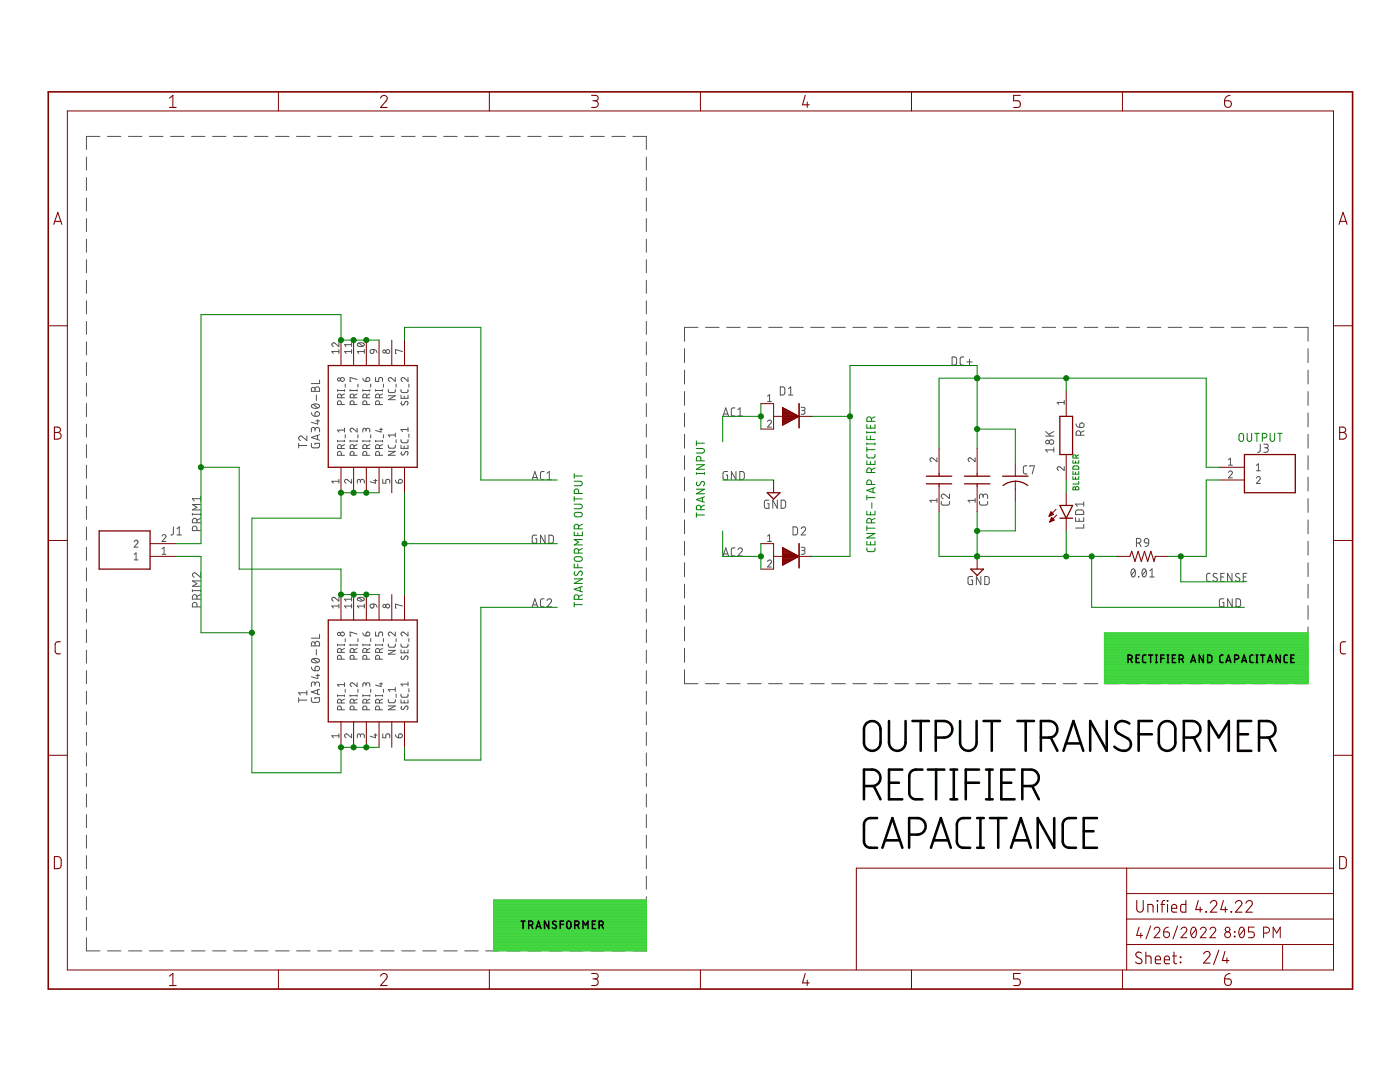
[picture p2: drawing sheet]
<svg xmlns="http://www.w3.org/2000/svg" width="279mm" height="216mm" viewBox="0 0 279 216" stroke-linecap="round" stroke-linejoin="round" font-family="sans-serif">
<g fill="none" stroke="#505050" stroke-width=".2">
<path d="M17.3 31.3v2.6M17.3 35.4v2.6M17.3 39.5v2.6M19.9 27.2h-2.6v2.6M21.4 27.2h2.7M25.6 27.2h2.7M29.8 27.2h2.7M34 27.2h2.7M38.2 27.2h2.7M42.4 27.2h2.7M46.6 27.2h2.7M50.8 27.2h2.7"/>
<path d="M55 27.2h2.7M59.2 27.2h2.7M63.4 27.2h2.7M67.6 27.2h2.7M71.8 27.2h2.7M76 27.2h2.7M80.2 27.2h2.6M84.3 27.2h2.8M88.5 27.2h2.7M92.8 27.2h2.6M96.9 27.2h2.7M101.1 27.2h2.7"/>
<path d="M105.3 27.2h2.7M109.5 27.2h2.7M113.7 27.2h2.7M117.9 27.2h2.7M122.1 27.2h2.7M126.3 27.2h2.7v2.6M129 31.3v2.6M129 35.4v2.6M129 39.5v2.6M17.3 43.6v2.6M17.3 47.7v2.6M17.3 51.8v2.6"/>
<path d="M17.3 55.9v2.6M129 43.6v2.6M129 47.7v2.6M129 51.8v2.6M129 55.9v2.6M17.3 60v2.6M17.3 64.1v2.6M17.3 68.2v2.6M17.3 72.3v2.6M17.3 76.4v2.6M62.3 77.4l.4-.1 .2 .3a.46 .46 0 0 1 .4-.4 .46 .46 0 0 1 .5 .4v.5h-1.7zM62.9 77.6v.5"/>
<path d="M63.1 78.8v1.1M63.8 75.8v.7h-1.7M67.4 77.7v.4M67.4 77.9h1.3M67.6 68.4v.8l-.8-.7a.38 .38 0 0 0-.6 .1 .38 .38 0 0 0 .3 .6M67.6 69.7v.8M67.6 70.1h-1.4l.3 .4M68.1 79.4v-.4a.38 .38 0 0 0-.4-.4 .38 .38 0 0 0-.3 .4v.4h1.3M68.7 77.7v.4M68.7 78.6l-.6 .3M68.9 76.6v.7M69.9 77.7v.4"/>
<path d="M69.9 77.9h1.4M70.2 68.4v.8M70.2 69.7v.8M70.2 70.1h-1.4l.3 .4M70.2 68.8h-1.4l.3 .4M70.7 79.4v-.4a.39 .39 0 0 0-.4-.4 .39 .39 0 0 0-.4 .4v.4h1.4M71.3 75.7l-1.4-.4v.8h.1M71.3 77.7v.4M71.3 78.6l-.6 .3M71.4 68.6a.78 .78 0 0 1 1.3 .3 .77 .77 0 0 1-1.4-.2zM71.4 76.6v.7M71.6 68.5l.8 .6"/>
<path d="M72.4 75.5l.1 .3 .5 .3M72.4 77.7v.4M72.4 77.9h1.4M72.7 69.7v.8M72.7 70.1h-1.4l.3 .4M73.1 75.4a.4 .4 0 0 1 .7 .2 .4 .4 0 0 1-.4 .5h-.4zM73.2 79.4v-.4a.39 .39 0 0 0-.4-.4 .39 .39 0 0 0-.4 .4v.4h1.4M73.8 77.7v.4M73.8 78.6l-.6 .3M74 69.9l.6-.2v.5a.39 .39 0 0 1-.5 .3 .39 .39 0 0 1-.1-.6zM74 76.6v.7M74.6 69.7l.4 .2 .2 .5"/>
<path d="M75 75.3v.8h.6v-.5a.39 .39 0 0 1 .4-.3 .39 .39 0 0 1 .3 .3v.5M75 77.7v.4M75 77.9h1.3M75.7 79.4v-.4a.39 .39 0 0 0-.4-.4 .39 .39 0 0 0-.3 .4v.4h1.3M76.3 77.7v.4M76.3 78.6l-.6 .3M76.5 76.6v.7M77.5 77.7v.4l.3 .2h.9l.2-.2v-.4M77.5 79h1.4l-1.4 .8h1.4M78.9 75.3v.8l-.8-.7a.39 .39 0 0 0-.6 .2 .39 .39 0 0 0 .3 .5M79.1 76.6v.7M80 77.7l.1 .4 .2 .2h.9l.2-.2v-.4"/>
<path d="M80 78.9v.6h1.4v-.6M80.3 70.1l-1.4-.4v.8h.2M80.7 79v.5M81.4 75.3v.8l-.7-.7a.39 .39 0 0 0-.6 .2 .39 .39 0 0 0 .2 .5M81.6 76.6v.7M129 60v2.6M129 64.1v2.6M129 68.2v2.6M129 72.3v2.6M129 76.4v2.6M136.6 69.6v2.7M136.6 73.9v2.7"/>
<path d="M136.6 78.1v2.8M139.3 65.3h-2.7v2.8M140.8 65.3h2.7M145 65.3h2.7M149.2 65.3h2.7M153.2 79l.4-.3v1.4M153.4 65.3h2.7M155.7 77.2h.7l.2 .3v.9l-.2 .4h-.7zM157.4 78.8h.8M157.4 77.6l.4-.4v1.6M157.6 65.3h2.7M161.8 65.3h2.7"/>
<path d="M166 65.3h2.7M170.2 65.3h2.7M174.4 65.3h2.7M178.6 65.3h2.7M182.8 65.3h2.7M187 65.3h2.7M190 71.2l.6 .1 .3 .2v.9l-.3 .4-.6 .1zM191.2 65.3h2.7M192.3 71.2h-.4l-.3 .4 .1 1.1 .6 .2M193 72.2h1M193.5 71.7v1.1M195.4 65.3h2.7"/>
<path d="M199.6 65.3h2.7M203.8 65.3h2.7M208 65.3h2.7M212.2 65.3h2.7M212.4 79.9v.8M216.4 65.3h2.7M220.6 65.3h2.7M224.8 65.3h2.7M229 65.3h2.7M233.2 65.3h2.7M237.4 65.3h2.7M241.6 65.3h2.7"/>
<path d="M245.7 65.3h2.8M250 65.3h2.6M254.1 65.3h2.8M258.3 65.3h2.7v2.8M261 69.6v2.7M261 73.9v2.7M261 78.1v2.8M17.3 80.5v2.6M17.3 84.6v2.6M17.3 88.7v2.6M17.3 92.8v2.6M17.3 96.9v2.6"/>
<path d="M40 99v.9M40 99.5h-1.6l.4 .4M59.6 88.5v.9M59.6 88.9h1.6M61.2 87v.9l-.9-.8a.44 .44 0 0 0-.7 .2 .44 .44 0 0 0 .4 .6M62.1 88.5l.1 .6 .2 .2 1 .1 .4-.3v-.6h-.9v.2M62.1 82.3l.3 .6 .5 .2M62.3 80.8a1.02 1.02 0 0 1 1.5 .2 .97 .97 0 0 1-1.7 0zM62.5 80.7l.9 .7M62.9 85.7a.46 .46 0 0 1 .4-.4 .46 .46 0 0 1 .5 .4v.5M62.9 86v-.4a.36 .36 0 0 0-.4-.3 .36 .36 0 0 0-.4 .3v.6M63 82.3a.47 .47 0 0 1 .7 .1 .47 .47 0 0 1-.4 .7h-.4z"/>
<path d="M63.1 84h.7M63.4 86.9v.8M63.4 83.7v.9l-1.3-.3M63.8 86.7l-1.7 .6 1.7 .5M67.4 87.9v.3M67.4 88h1.3M67.6 95.7v.7M67.6 96h-1.4l.3 .4M68.1 90.8v-.3a.38 .38 0 0 0-.4-.4 .38 .38 0 0 0-.3 .4v.3h1.3M68.1 89.5v-.4a.38 .38 0 0 0-.4-.4 .38 .38 0 0 0-.3 .4v.4h1.3M68.1 80.7v-.4a.38 .38 0 0 0-.4-.3 .38 .38 0 0 0-.3 .3v.4h1.3M68.7 85.4v.8"/>
<path d="M68.7 87.9v.3M68.7 88.7l-.6 .3M68.7 85.8h-1.3l.2 .4M68.9 86.7v.7M69.9 87.9v.3M69.9 88h1.4M70.2 95.7v.7l-.8-.6a.38 .38 0 0 0-.6 .1 .38 .38 0 0 0 .3 .5M70.7 90.8v-.3a.39 .39 0 0 0-.4-.4 .39 .39 0 0 0-.4 .4v.3h1.4M70.7 89.5v-.4a.39 .39 0 0 0-.4-.4 .39 .39 0 0 0-.4 .4v.4h1.4M70.7 80.7v-.4a.39 .39 0 0 0-.4-.3 .39 .39 0 0 0-.4 .3v.4h1.4M71.3 85.4v.8l-.8-.6a.38 .38 0 0 0-.6 .1 .38 .38 0 0 0 .3 .5M71.3 87.9v.3"/>
<path d="M71.3 88.7l-.6 .3M71.4 86.7v.7M71.9 96a.39 .39 0 0 1 .4-.3 .39 .39 0 0 1 .4 .3v.4M71.9 96.3v-.5l-.4-.1-.2 .1v.6M72.4 87.9v.3M72.4 88h1.4M73 85.8a.38 .38 0 0 1 .4-.4 .38 .38 0 0 1 .4 .4v.4M73 86.1v-.5l-.3-.2-.3 .3v.5M73.2 90.8v-.3a.39 .39 0 0 0-.4-.4 .39 .39 0 0 0-.4 .4v.3h1.4M73.2 89.5v-.4a.39 .39 0 0 0-.4-.4 .39 .39 0 0 0-.4 .4v.4h1.4M73.2 80.7v-.4a.39 .39 0 0 0-.4-.3 .39 .39 0 0 0-.4 .3v.4h1.4M73.8 87.9v.3"/>
<path d="M73.8 88.7l-.6 .3M74 86.7v.7M74.6 95.9h.6M74.9 95.7v.7l-1-.3M75 87.9v.3M75 88h1.3M75.7 90.8v-.3a.39 .39 0 0 0-.4-.4 .39 .39 0 0 0-.3 .4v.3h1.3M75.7 89.5v-.4a.39 .39 0 0 0-.4-.4 .39 .39 0 0 0-.3 .4v.4h1.3M75.7 80.7v-.4a.39 .39 0 0 0-.4-.3 .39 .39 0 0 0-.3 .3v.4h1.3M75.7 85.7h.6M76.1 85.4v.8l-1.1-.3M76.3 87.9v.3"/>
<path d="M76.3 88.7l-.6 .3M76.4 95.7v.7h.6v-.5a.4 .4 0 0 1 .4-.3 .4 .4 0 0 1 .4 .3v.5M76.5 86.7v.7M77.5 88.8v.4l.3 .2h.9l.2-.2v-.4M77.5 90.1h1.4l-1.4 .7h1.4M78.9 86.4v.8M78.9 86.8h-1.4l.3 .4M78.9 95.8l.3 .5 .3 .1M79.1 87.7v.6M79.6 95.7a.39 .39 0 0 1 .7 .2 .39 .39 0 0 1-.4 .5h-.4zM80 87.7l.1 .4 .2 .2h.9l.2-.2v-.4M80 88.9v.6h1.4v-.6"/>
<path d="M80.2 90.1a.35 .35 0 0 0-.1 .6 .35 .35 0 0 0 .5 0l.3-.5a.38 .38 0 0 1 .6 .1 .38 .38 0 0 1-.3 .5M80.2 80.2l-.2 .3 .3 .3 .3-.1 .3-.5a.35 .35 0 0 1 .5 0 .35 .35 0 0 1-.1 .5l-.1 .2M80.7 89v.5M81.4 85.3v.8M81.4 85.7h-1.4l.3 .4M81.6 86.6v.6M106.2 95.7l.5-1.6 .6 1.6M106.3 95.3h.9M108.6 94.1h-.5l-.2 .3v1.1l.2 .2h.5M109.2 95.7h.9M109.2 94.4l.4-.3v1.6M129 80.5v2.6"/>
<path d="M129 84.6v2.6M129 88.7v2.6M129 92.8v2.6M129 96.9v2.6M136.6 82.4v2.8M136.6 86.7v2.7M136.6 90.9v2.8M136.6 95.2v2.8M136.6 99.5v2.8M144.3 83l.5-1.6 .6 1.6M144.4 82.6h.8M145.2 94.1h-.7l-.2 .2 .1 1.3 .8 .1v-.9h-.3"/>
<path d="M146.7 81.4h-.5l-.3 .3 .1 1.2 .7 .1M146.9 94.1v1.6l-.9-1.6v1.6M147.3 83h.9M147.3 81.7l.4-.3v1.6M147.6 94.1h.7l.2 .3v.8l-.2 .5h-.7zM153.2 84.1a.38 .38 0 0 1 .5-.3 .38 .38 0 0 1 .1 .6l-.6 .8h.8M153.2 80.1h.8M153.5 99.8h-.7l-.2 .2 .1 1.3 .8 .1v-.9h-.3M155.1 99.8v1.6l-.9-1.6v1.6M155.9 99.8h.6l.3 .3v.9l-.3 .4h-.6zM159.9 81.3h.6l.2 .2-.2 .4h-.5M160.3 81.9a.39 .39 0 0 1 .4 .4 .39 .39 0 0 1-.4 .4h-.4"/>
<path d="M187 91.3v.8l-.8-.6a.38 .38 0 0 0-.6 .1 .38 .38 0 0 0 .3 .5M187 99.8h-1.4l.3 .4M187 99.5v.7M189.5 98.6v.9l-.9-.8a.44 .44 0 0 0-.7 .2 .44 .44 0 0 0 .3 .6M194.6 91.3v.8l-.8-.6a.38 .38 0 0 0-.6 .1 .38 .38 0 0 0 .3 .5M194.6 99.8h-1.4l.3 .4M194.6 99.5v.7M196.2 99a.46 .46 0 0 1 .4-.4 .46 .46 0 0 1 .5 .4v.5M196.2 99.3v-.4a.36 .36 0 0 0-.4-.3 .36 .36 0 0 0-.3 .3v.6M205 92.9l-.5 .1-.3 .3 .1 1 .3 .3h.4M205.5 93.1v-.2h.9l-.4 1.7M208.7 87h1.6"/>
<path d="M208.7 86.1l1 .9M210.3 89.8h-1.6l.3 .4M210.3 89.3v.9M210.3 86.1l-1 .6M212.4 93.1v.8l-.8-.7a.38 .38 0 0 0-.6 .1 .38 .38 0 0 0 .3 .6M212.4 80.3h-1.4l.3 .4M214.8 84.6l.1 .4 .6 .3M215.6 84.5a.46 .46 0 0 1 .7 .2 .46 .46 0 0 1-.4 .6h-.4zM215.6 86.8v-.4a.44 .44 0 0 0-.4-.4 .44 .44 0 0 0-.4 .4v.4h1.6M216.4 86l-.8 .3M245.2 94.3a.38 .38 0 0 1 .5-.3 .38 .38 0 0 1 .1 .6l-.6 .8h.8M245.2 91.7l.4-.3v1.4"/>
<path d="M245.2 92.8h.8M250.7 95.4a.39 .39 0 0 1 .6-.3 .39 .39 0 0 1 .1 .6l-.7 .8h.8M250.7 92.9l.4-.4v1.4M250.7 93.9h.8M251.5 88.6v1.4l-.5 .3M252.2 88.6h.6a.36 .36 0 0 1 .3 .4 .36 .36 0 0 1-.3 .3h-.4M252.7 89.3a.46 .46 0 0 1 .4 .5 .46 .46 0 0 1-.4 .5h-.5M261 82.4v2.8M261 86.7v2.7M261 90.9v2.8M261 95.2v2.8M261 99.5v2.8"/>
<path d="M17.3 101v2.6M17.3 105.1v2.6M17.3 109.2v2.6M17.3 113.3v2.6M17.3 117.4v2.6M26.8 108.1a.38 .38 0 0 1 .5-.3 .38 .38 0 0 1 .1 .6l-.6 .8h.7M26.8 110.6l.4-.3v1.4M26.8 111.7h.7M32.3 107a.38 .38 0 0 1 .6-.3 .38 .38 0 0 1 .1 .6l-.7 .8h.8M32.3 109.5l.4-.3v1.4M32.3 110.6h.8M34.6 105.1v1.4l-.2 .2h-.3"/>
<path d="M35.3 106.7h.9M35.3 105.5l.5-.4v1.6M38.4 102.4v.4M38.4 117.7v.3M38.4 102.6h1.6M38.4 117.9h1.6M39.3 105.9v-.5a.46 .46 0 0 0-.4-.4 .46 .46 0 0 0-.5 .4v.5h1.6M39.3 104.3v-.4a.46 .46 0 0 0-.4-.5 .46 .46 0 0 0-.5 .5v.4h1.6M39.3 119.5v-.4a.46 .46 0 0 0-.4-.5 .46 .46 0 0 0-.5 .5v.4h1.6M40 114.3v.9l-.9-.8a.44 .44 0 0 0-.7 .2 .44 .44 0 0 0 .4 .6M40 100.7h-1.6l.9 .5-.9 .5h1.6M40 103.4l-.7 .4"/>
<path d="M40 102.4v.4M40 117.7v.3M40 118.6l-.7 .4M40 115.9h-1.6l.9 .6-.9 .5h1.6M67.6 119.2v.8l-.8-.7a.38 .38 0 0 0-.6 .1 .38 .38 0 0 0 .3 .6M70.2 119.2v.8M70.2 119.6h-1.4l.3 .4M71.4 119.4a.88 .88 0 0 1 1.3 .2 .83 .83 0 0 1-1.4 0zM71.6 119.3l.8 .6M107.1 106.8h-.7l-.2 .2v1l.2 .4h.7v-.9h-.3M108.6 119.5h-.5l-.2 .3v1.1l.2 .2h.5M108.8 106.8v1.6l-.9-1.6v1.6"/>
<path d="M109.2 119.8a.45 .45 0 0 1 .6-.3 .45 .45 0 0 1 .1 .7l-.7 .9h.9M109.5 106.8h.7l.2 .3v.8l-.2 .5h-.7zM129 101v2.6M129 105.1v2.6M129 109.2v2.6M129 113.3v2.6M129 117.4v2.6M136.6 103.7v2.8M136.6 108v2.8M136.6 112.3v2.8M136.6 116.6v2.7M144.3 110.9l.5-1.6 .6 1.6"/>
<path d="M144.4 110.5h.8M146.7 109.3h-.5l-.3 .4 .1 1 .2 .2h.5M147.3 109.7a.44 .44 0 0 1 .6-.4 .44 .44 0 0 1 .1 .7l-.7 .9h.9M153.2 112.1a.39 .39 0 0 1 .5-.3 .39 .39 0 0 1 .1 .6l-.6 .7h.8M153.2 108.1h.8M153.2 107l.4-.3v1.4M158.3 105.1l.6 .1 .2 .2 .1 .9-.3 .4h-.6zM159.9 109.2h.5l.3 .3-.2 .3h-.5M159.9 105.5a.44 .44 0 0 1 .6-.3 .44 .44 0 0 1 .2 .7l-.8 .8h.9M160.3 109.8a.38 .38 0 0 1 .4 .4 .38 .38 0 0 1-.4 .4h-.4M187.9 100.1v.5l.3 .2 1.2-.1 .1-.6M194.1 115l-.7 .1-.2 .2v1.1l.2 .2h.7v-.8h-.3"/>
<path d="M195.5 100.1v.5l.3 .2 1.2-.1 .1-.6M195.7 115v1.6l-.8-1.6v1.6M196.5 115l.6 .1 .3 .2v1.1l-.3 .2h-.6zM214.7 103.3v.7h1.6v-.7M214.8 101.9l.3-.2 .9 .1 .2 .2 .1 .7h-1.6zM215.4 103.5v.5M216.3 104.6v.8h-1.6M216.3 100.1v.9M216.3 100.6h-1.6l.3 .4M225.9 113.6l.3-.1a.95 .95 0 0 1 0 1.6 1 1 0 0 1-.3-1.5zM226.5 113.9l-.7 .9M226.8 108.4h.4a.46 .46 0 0 0 .5-.5 .46 .46 0 0 0-.5-.5h-.4v1.7"/>
<path d="M227.2 115l.1 .1zM227.4 108.4l.3 .7M228.1 113.6l.2-.1a.95 .95 0 0 1 0 1.6 1 1 0 0 1-.2-1.5zM228.5 107.6l.3-.2 .3 .2 .2 .8-.8-.2-.1-.3zM228.7 113.9l-.7 .9M229.3 108.4l-.2 .4-.6 .3M229.4 115.1h1M229.4 113.9l.5-.4v1.6M241.5 114.4h-.5l-.2 .4v1l.2 .2h.5M242.9 114.5a.41 .41 0 0 0-.6-.1 .41 .41 0 0 0-.1 .6l.6 .3a.38 .38 0 0 1 .1 .5 .38 .38 0 0 1-.5 .2l-.3-.2M243.6 115.1h.6M244.2 119.5h-.6l-.2 .2v1l.2 .4h.6v-.9h-.2"/>
<path d="M244.3 114.4h-.7v1.6h.7M245.9 114.4v1.6l-.9-1.6v1.6M245.9 119.5v1.6l-.9-1.6v1.6M246.7 119.5h.6l.2 .3 .1 .8-.3 .5h-.6zM247.4 114.5a.41 .41 0 0 0-.7 0 .41 .41 0 0 0 .1 .6l.5 .2a.44 .44 0 0 1-.1 .7 .44 .44 0 0 1-.7-.2M248.1 115.1h.5M248.8 114.4h-.7v1.6h.7M261 103.7v2.8M261 108v2.8M261 112.3v2.8M261 116.6v2.7M17.3 121.5v2.6"/>
<path d="M17.3 125.6v2.6M17.3 129.7v2.6M17.3 133.8v2.6M17.3 137.9v2.6M39.3 121.1v-.5a.46 .46 0 0 0-.4-.4 .46 .46 0 0 0-.5 .4v.5h1.6M59.6 139.7h1.6M59.6 139.2v.9M61.2 138.2h-1.6l.4 .5M61.2 137.8v.9M62.1 139.2l.1 .7 .2 .2h1l.4-.2v-.7h-.9v.3M62.1 133.1l.3 .6 .5 .1M62.3 131.6a1 1 0 0 1 1.5 .2 .97 .97 0 0 1-1.7 0z"/>
<path d="M62.3 128.2l.4-.1 .2 .3a.46 .46 0 0 1 .4-.4 .46 .46 0 0 1 .5 .4v.5h-1.7zM62.5 131.5l.9 .7M62.9 136.5a.46 .46 0 0 1 .4-.4 .46 .46 0 0 1 .5 .4v.5M62.9 136.8v-.4a.36 .36 0 0 0-.4-.3 .36 .36 0 0 0-.4 .3v.6M62.9 128.4v.5M63 133.1a.46 .46 0 0 1 .7 .1 .46 .46 0 0 1-.4 .6h-.4zM63.1 134.8h.7M63.1 129.6v1.1M63.4 137.7v.8M63.4 134.5v.9l-1.3-.4M63.8 126.6v.7h-1.7M63.8 137.5l-1.7 .6 1.7 .5"/>
<path d="M67.4 128.5v.3M67.4 138.6v.4M67.4 138.8h1.3M67.4 128.7h1.3M67.6 120.5v.8M67.6 120.9h-1.4l.3 .4M68.1 131.5v-.4a.38 .38 0 0 0-.4-.4 .38 .38 0 0 0-.3 .4v.4h1.3M68.1 130.2v-.4a.38 .38 0 0 0-.4-.4 .38 .38 0 0 0-.3 .4v.4h1.3M68.7 139.5l-.6 .3M68.7 128.5v.3M68.7 136.2v.8M68.7 138.6v.4"/>
<path d="M68.7 136.6h-1.3l.2 .4M68.7 129.4l-.6 .3M68.9 127.4v.6M68.9 137.5v.7M69.9 138.8h1.4M69.9 128.5v.3M69.9 138.6v.4M69.9 128.7h1.4M70.2 120.5v.8M70.2 120.9h-1.4l.3 .4M70.7 131.5v-.4a.39 .39 0 0 0-.4-.4 .39 .39 0 0 0-.4 .4v.4h1.4M70.7 130.2v-.4a.39 .39 0 0 0-.4-.4 .39 .39 0 0 0-.4 .4v.4h1.4"/>
<path d="M71.3 136.2v.8l-.8-.7a.38 .38 0 0 0-.6 .2 .38 .38 0 0 0 .3 .5M71.3 126.5l-1.4-.4v.8h.1M71.3 139.5l-.6 .3M71.3 128.5v.3M71.3 138.6v.4M71.3 129.4l-.6 .3M71.4 127.4v.6M71.4 137.5v.7M72.4 126.3l.1 .3 .5 .3M72.4 138.8h1.4M72.4 128.5v.3M72.4 138.6v.4"/>
<path d="M72.4 128.7h1.4M72.7 120.5v.8M72.7 120.9h-1.4l.3 .4M73 136.6a.38 .38 0 0 1 .4-.4 .38 .38 0 0 1 .4 .4v.4M73 136.8v-.4l-.3-.2-.3 .3v.5M73.1 126.2a.39 .39 0 0 1 .7 .1 .39 .39 0 0 1-.4 .6h-.4zM73.2 131.5v-.4a.39 .39 0 0 0-.4-.4 .39 .39 0 0 0-.4 .4v.4h1.4M73.2 130.2v-.4a.39 .39 0 0 0-.4-.4 .39 .39 0 0 0-.4 .4v.4h1.4M73.8 139.5l-.6 .3M73.8 128.5v.3M73.8 138.6v.4M73.8 129.4l-.6 .3"/>
<path d="M74 120.6l.6-.1v.5a.39 .39 0 0 1-.6 .3 .39 .39 0 0 1 0-.7zM74 127.4v.6M74 137.5v.7M74.6 120.5l.4 .1 .2 .6M75 126.1v.8h.6v-.5a.39 .39 0 0 1 .4-.3 .39 .39 0 0 1 .3 .3v.5M75 138.8h1.3M75 128.5v.3M75 138.6v.4M75 128.7h1.3M75.7 131.5v-.4a.39 .39 0 0 0-.4-.4 .39 .39 0 0 0-.3 .4v.4h1.3M75.7 130.2v-.4a.39 .39 0 0 0-.4-.4 .39 .39 0 0 0-.3 .4v.4h1.3M75.7 136.5h.6"/>
<path d="M76.1 136.2v.8l-1.1-.3M76.3 139.5l-.6 .3M76.3 128.5v.3M76.3 138.6v.4M76.3 129.4l-.6 .3M76.5 127.4v.6M76.5 137.5v.7M77.5 139.6v.4l.3 .2h.9l.2-.2v-.4M77.5 128.5v.4l.3 .2h.9l.2-.2v-.4M77.5 129.8h1.4l-1.4 .7h1.4M78.9 126.1v.8l-.8-.7a.38 .38 0 0 0-.6 .1 .38 .38 0 0 0 .3 .6M78.9 137.2v.8"/>
<path d="M78.9 137.6h-1.4l.3 .4M79.1 127.4v.6M79.1 138.5v.6M80 138.5l.1 .4 .2 .2h.9l.2-.2v-.4M80 128.5l.1 .4 .2 .2h.9l.2-.2v-.4M80 139.6v.7h1.4v-.7M80 129.6v.7h1.4v-.7M80.2 130.9l-.2 .4 .3 .3 .3-.1 .3-.5a.35 .35 0 0 1 .5 0 .35 .35 0 0 1-.1 .5l-.1 .1M80.3 120.9l-1.4-.4v.8h.2M80.7 129.8v.5M80.7 139.8v.5M81.4 126.1v.8l-.7-.7a.38 .38 0 0 0-.6 .1 .38 .38 0 0 0 .2 .6"/>
<path d="M81.4 136.1v.8M81.4 136.5h-1.4l.3 .4M81.6 127.4v.6M81.6 137.4v.6M106.2 121.1l.5-1.6 .6 1.6M106.3 120.7h.9M129 121.5v2.6M129 125.6v2.6M129 129.7v2.6M129 133.8v2.6M129 137.9v2.6M136.6 120.8v2.8"/>
<path d="M136.6 125.1v2.8M136.6 129.4v2.7M136.6 133.6v2.8h2.7M140.8 136.4h2.7M145 136.4h2.7M149.2 136.4h2.7M153.4 136.4h2.7M157.6 136.4h2.7M161.8 136.4h2.7M166 136.4h2.7M170.2 136.4h2.7M174.4 136.4h2.7"/>
<path d="M178.6 136.4h2.7M182.8 136.4h2.7M187 136.4h2.7M191.2 136.4h2.7M195.4 136.4h2.7M199.6 136.4h2.7M203.8 136.4h2.7M208 136.4h2.7M212.2 136.4h2.7M216.4 136.4h2.7M220.6 136.4h2.7M224.8 136.4h2.7"/>
<path d="M229 136.4h2.7M233.2 136.4h2.7M237.4 136.4h2.7M241.6 136.4h2.7M245.7 136.4h2.8M250 136.4h2.6M254.1 136.4h2.8M261 133.6v2.8h-2.7M261 120.8v2.8M261 125.1v2.8M261 129.4v2.7M17.3 142v2.6"/>
<path d="M17.3 146.1v2.6M17.3 150.2v2.6M17.3 154.3v2.6M17.3 158.4v2.6M67.6 146.8h-1.4l.3 .4M67.6 146.4v.8M68.1 141.6v-.4a.38 .38 0 0 0-.4-.3 .38 .38 0 0 0-.3 .3v.4h1.3M68.1 140.3v-.4a.38 .38 0 0 0-.4-.4 .38 .38 0 0 0-.3 .4v.4h1.3M70.2 146.4v.8l-.8-.6a.38 .38 0 0 0-.6 .1 .38 .38 0 0 0 .3 .5M70.7 141.6v-.4a.39 .39 0 0 0-.4-.3 .39 .39 0 0 0-.4 .3v.4h1.4M70.7 140.3v-.4a.39 .39 0 0 0-.4-.4 .39 .39 0 0 0-.4 .4v.4h1.4M71.9 146.8a.39 .39 0 0 1 .4-.4 .39 .39 0 0 1 .4 .4v.4"/>
<path d="M71.9 147v-.4l-.4-.2-.2 .2v.6M73.2 141.6v-.4a.39 .39 0 0 0-.4-.3 .39 .39 0 0 0-.4 .3v.4h1.4M73.2 140.3v-.4a.39 .39 0 0 0-.4-.4 .39 .39 0 0 0-.4 .4v.4h1.4M74.6 146.7h.6M74.9 146.4v.8l-1-.3M75.7 141.6v-.4a.39 .39 0 0 0-.4-.3 .39 .39 0 0 0-.3 .3v.4h1.3M75.7 140.3v-.4a.39 .39 0 0 0-.4-.4 .39 .39 0 0 0-.3 .4v.4h1.3M76.4 146.4v.8h.6v-.5a.4 .4 0 0 1 .4-.3 .4 .4 0 0 1 .4 .3v.5M77.5 140.9h1.4l-1.4 .7h1.4M78.9 146.6l.1 .4 .5 .2M79.6 146.5a.4 .4 0 0 1 .7 .2 .4 .4 0 0 1-.4 .5h-.4zM80.2 140.9l-.2 .4 .3 .3 .3-.1 .3-.5a.35 .35 0 0 1 .5 0 .35 .35 0 0 1-.1 .5l-.1 .1"/>
<path d="M129 142v2.6M129 146.1v2.6M129 150.2v2.6M129 154.3v2.6M129 158.4v2.6M17.3 162.5v2.6M17.3 166.6v2.6M17.3 170.7v2.6M17.3 174.8v2.6M17.3 178.9v2.6M129 162.5v2.6M129 166.6v2.6"/>
<path d="M129 170.7v2.6M129 174.8v2.6M129 178.9v2.6M17.3 183v2.6M17.3 187.1v2.6h2.6M21.4 189.7h2.7M25.6 189.7h2.7M29.8 189.7h2.7M34 189.7h2.7M38.2 189.7h2.7M42.4 189.7h2.7M46.6 189.7h2.7"/>
<path d="M50.8 189.7h2.7M55 189.7h2.7M59.2 189.7h2.7M63.4 189.7h2.7M67.6 189.7h2.7M71.8 189.7h2.7M76 189.7h2.7M80.2 189.7h2.6M84.3 189.7h2.8M88.5 189.7h2.7M92.8 189.7h2.6M96.9 189.7h2.7"/>
<path d="M101.1 189.7h2.7M105.3 189.7h2.7M109.5 189.7h2.7M113.7 189.7h2.7M117.9 189.7h2.7M122.1 189.7h2.7M129 187.1v2.6h-2.7M129 183v2.6"/>
<circle cx="67.7" cy="75.7" r=".31"/>
<circle cx="68.3" cy="75.7" r=".39"/>
<circle cx="76.7" cy="70.1" r=".31"/>
<circle cx="77.4" cy="70.1" r=".39"/>
<circle cx="209" cy="88.2" r=".36"/>
<circle cx="209.9" cy="88.2" r=".44"/>
<circle cx="67.7" cy="126.5" r=".31"/>
<circle cx="68.3" cy="126.5" r=".39"/>
<circle cx="76.7" cy="120.9" r=".31"/>
<circle cx="77.4" cy="120.9" r=".39"/>
</g>
<g fill="none" stroke="#800000" stroke-width=".25">
<path d="M65.5 72.9h17.8v20.3h-17.8zM153.1 98.3h2.6l-1.3 1.3zM184.9 96.5h5M184.9 95h5M187.4 94.5v.5M187.4 96.5v.5M192.5 96.5h5M192.5 95h5M195 94.5v.5M195 96.5v.5M200.1 95h5.1M202.6 96l1.6 .3 .9 .6"/>
<path d="M202.6 96l-1.5 .4-.9 .5M211.5 83.1h2.6v7.6h-2.6zM248.3 90.7h10.2v7.6h-10.2zM19.8 105.9h10.2v7.7h-10.2zM193.7 113.6h2.6l-1.3 1.2zM211.5 100.9h2.6l-1.3 2.5zM211.5 103.4h2.6M65.5 123.7h17.8v20.3h-17.8z"/>
</g>
<g fill="none" stroke="#800000" stroke-width=".2">
<path d="M55.6 18.3v3.8M97.7 18.3v3.8M139.8 18.3v3.8M181.9 18.3v3.8M224 18.3v3.8M13.4 22.1h252.7v171.4h-252.7zM9.6 65h3.8M68.1 67.9v5M70.6 67.9v5M73.1 67.9v5M75.6 67.9v5M78.2 67.9v5"/>
<path d="M80.7 67.9v5M212.8 78v5.1M266.1 65h3.8M68.1 93.2v5.1M70.6 93.2v5.1M73.1 93.2v5.1M75.6 93.2v5.1M78.2 93.2v5.1M80.7 93.2v5.1M151.8 80.5h2.6v5.1h-2.6M154.4 83.1h7.6M154.4 95.8v2.5"/>
<path d="M156.2 81.3l3.3 1.8-3.3 1.8zM156.2 84.8h.1M156.2 84.7h.3M156.2 84.6h.5M156.2 84.5h.7M156.2 84.3h.9M156.2 84.2h1.2M156.2 84.1h1.4M156.2 84h1.6M156.2 83.9h1.8M156.2 83.7h2M156.2 83.6h2.3"/>
<path d="M156.2 83.5h2.5M156.2 83.4h2.7M156.2 83.2h3M156.2 83.1h3.2M156.2 83h3.1M156.2 82.9h2.9M156.2 82.8h2.7M156.2 82.7h2.5M156.2 82.5h2.2M156.2 82.4h2M156.2 82.3h1.8M156.2 82.2h1.6"/>
<path d="M156.2 82h1.3M156.2 81.9h1.1M156.2 81.8h.9M156.2 81.7h.7M156.2 81.6h.5M156.2 81.4h.2M156.2 81.3h.1M187.4 89.4v5.1M187.4 97v5.1M195 89.4v5.1M195 97v5.1M202.6 92.5v2.5"/>
<path d="M202.6 96v4.1M212.8 90.7v5.1M212.8 98.3v2.6M243.3 93.2h5M243.3 95.8h5M9.6 107.8h3.8M30 111h5M30 108.5h5M68.1 118.6v5.1M70.6 118.6v5.1M73.1 118.6v5.1M75.6 118.6v5.1"/>
<path d="M78.2 118.6v5.1M80.7 118.6v5.1M151.8 108.5h2.6v5.1h-2.6M154.4 111h7.6M156.2 109.2l3.3 1.8-3.3 1.8zM156.2 112.7h.2M156.2 112.6h.4M156.2 112.4h.6M156.2 112.3h.8M156.2 112.2h1.1M156.2 112.1h1.3M156.2 112h1.5"/>
<path d="M156.2 111.8h1.7M156.2 111.7h2M156.2 111.6h2.2M156.2 111.5h2.4M156.2 111.4h2.6M156.2 111.2h2.8M156.2 111.1h3.1M156.2 110.9h3M156.2 110.8h2.8M156.2 110.6h2.5M156.2 110.5h2.3M156.2 110.4h2.1"/>
<path d="M156.2 110.3h1.9M156.2 110.2h1.7M156.2 110h1.4M156.2 109.9h1.2M156.2 109.8h1M156.2 109.7h.8M156.2 109.6h.5M156.2 109.4h.3M156.2 109.3h.1M195 111v2.6M209.4 102.9h.2M209.5 102.8h.4"/>
<path d="M209.5 102.7h.7M209.5 104.1h.1M209.6 102.6h.6M209.6 104h.3M209.6 102.4h.5M209.6 103.9h.5M209.7 103.8h.7M209.7 102.3h.2M209.7 102.2h.1M209.7 103.6h.5M209.7 102.1l.5 .5-.8 .4zM209.8 103.5h.3"/>
<path d="M209.8 103.4h.2M209.9 103.3l-.4 .9M209.9 103.3l.5 .5-.9 .4M209.9 103.3h.1M210.8 101.6l-1.4 1.4M210.9 102.8l-1.4 1.4M212.8 103.4v2.5M222.9 111h2.6M230.6 111h2.5M266.1 107.8h3.8M9.6 150.7h3.8M68.1 144v5.1"/>
<path d="M70.6 144v5.1M73.1 144v5.1M75.6 144v5.1M78.2 144v5.1M80.7 144v5.1M266.1 150.7h3.8M224.9 173.2v20.3M224.9 178.3h41.2M266.1 173.2h-95.2v20.3M55.6 193.5v3.9M97.7 193.5v3.9M139.8 193.5v3.9"/>
<path d="M181.9 193.5v3.9M224 193.5v3.9M224.9 188.5h41.2M224.9 183.4h41.2M227.3 185l-.5 1.6h1.2M227.7 186.2v.9M229.6 184.8l-.9 2.5M230.3 185.5a.58 .58 0 0 1 .8-.5 .58 .58 0 0 1 .2 .9l-1 1.2h1.2M232.2 185.9h.7a.59 .59 0 0 1 .5 .7 .59 .59 0 0 1-.6 .5 .59 .59 0 0 1-.6-.6zM233.2 185l-.7 .3-.3 .6M235 184.8l-.9 2.5M235.7 185.5a.58 .58 0 0 1 .8-.5 .58 .58 0 0 1 .2 .9l-1 1.2h1.2"/>
<path d="M237.9 185.1l.1-.1a.86 .86 0 0 1 .8 1.3 .6 .6 0 0 1-.6 .8 .6 .6 0 0 1-.6-.8v-.5zM238.7 185.5l-1 1.1M239.5 185.5a.58 .58 0 0 1 .9-.5 .58 .58 0 0 1 .1 .9l-1 1.2h1.2M241.5 185.5a.58 .58 0 0 1 .8-.5 .58 .58 0 0 1 .2 .9l-1 1.2h1.1M246.3 185.9l.2 .1zM246.3 186.8l.2 .1zM247.5 185.1l.1-.1a.86 .86 0 0 1 .8 1.3 .6 .6 0 0 1-.6 .8 .6 .6 0 0 1-.6-.8v-.5zM248.3 185.5l-.9 1.1M250.3 185h-1.1v.9h.7a.59 .59 0 0 1 .4 .6 .59 .59 0 0 1-.4 .6h-.7M252.2 186.2h.6a.59 .59 0 0 0 .6-.6 .59 .59 0 0 0-.6-.6h-.6v2.1M254.1 187.1v-2.1l.7 1.2 .7-1.2v2.1M256 188.5v5"/>
<circle cx="245" cy="186.5" r=".58"/>
<circle cx="245" cy="185.5" r=".47"/>
</g>
<g fill="none" stroke="#800000" stroke-width=".21">
<path d="M33.8 19.6l.7-.6v2.4M75.9 19.6a.66 .66 0 0 1 1-.5 .66 .66 0 0 1 .2 1l-1.2 1.3h1.4M118.1 19h.8a.54 .54 0 0 1 .5 .6 .54 .54 0 0 1-.5 .5h-.6M160.7 19l-.5 1.9h1.3M203.6 19h-1.3v1.1h.8a.68 .68 0 0 1 .5 .7 .68 .68 0 0 1-.5 .6h-.8M245.5 19l-.8 .3-.3 .8M33.8 21.4h1.4M118.7 20.1a.67 .67 0 0 1 .7 .7 .67 .67 0 0 1-.7 .6h-.6M161.1 20.4v1M244.4 20.1h.8a.68 .68 0 0 1 .5 .8 .68 .68 0 0 1-.7 .5 .68 .68 0 0 1-.6-.6zM10.7 44.8l.8-2.4 .8 2.4M10.9 44.2h1.2"/>
<path d="M267.2 44.8l.8-2.4 .8 2.4M267.4 44.2h1.2M10.9 85.2h.6a.54 .54 0 0 1 .6 .6 .54 .54 0 0 1-.6 .5 .67 .67 0 0 1 .7 .7 .67 .67 0 0 1-.7 .6h-.6zM10.9 86.3h.6M267.4 85.2h.6a.54 .54 0 0 1 .6 .6 .54 .54 0 0 1-.6 .5 .67 .67 0 0 1 .7 .7 .67 .67 0 0 1-.7 .6h-.6zM267.4 86.3h.6M225.5 111l.4-1 .6 2 .6-2 .7 2 .6-2 .6 2 .7-2 .6 2 .3-1M12.1 128.1h-.6a.54 .54 0 0 0-.5 .5v1.5l.4 .4h.7M268.6 128.1h-.6a.54 .54 0 0 0-.5 .5l.1 1.7 .3 .2h.7M10.9 170.9a1.19 1.19 0 0 1 1.2 .3l.1 .4-.1 1.5a1.19 1.19 0 0 1-1.2 .2zM226.9 179.7v1.7a.65 .65 0 0 0 .6 .6 .65 .65 0 0 0 .7-.6v-1.7M230.9 179.7l.2 .1z"/>
<path d="M232.5 179.7l-.4 .1-.2 .3v1.9M232.9 179.7l.2 .1zM236.7 179.7v2.3h-.8l-.3-.2v-1.1l.3-.2h.8M239.1 179.7l-.5 1.8h1.3M244.2 179.7l-.6 1.8h1.3M267.4 170.9l.8 .1 .5 .4v1.5l-.5 .4h-.8zM33.8 194.8l.7-.6v2.5M33.8 196.7h1.4M75.9 194.8a.66 .66 0 0 1 1-.5 .66 .66 0 0 1 .2 1l-1.2 1.4h1.4M118.1 194.2h.8a.54 .54 0 0 1 .5 .6 .54 .54 0 0 1-.5 .5h-.6M118.7 195.3a.67 .67 0 0 1 .7 .7 .67 .67 0 0 1-.7 .7h-.6M160.7 194.2l-.5 1.9h1.3"/>
<path d="M161.1 195.6v1.1M203.6 194.2h-1.3v1.1h.8a.68 .68 0 0 1 .5 .7 .68 .68 0 0 1-.5 .7h-.8M227.8 190.2a.58 .58 0 0 0-.9-.1 .58 .58 0 0 0 0 .8l.7 .4a.54 .54 0 0 1 .2 .8 .54 .54 0 0 1-.7 .2l-.5-.3M228.7 190.8l.9 .1 .1 1.4M228.7 190v2.3M229.1 182v-1.5l.9 .1 .1 .2v1.2M230.6 191.5h1a.54 .54 0 0 0-.4-.7 .54 .54 0 0 0-.6 .5l.1 .9 .9 .1M231 180.5v1.5M231.7 180.5h.8M232.4 191.5h1a.54 .54 0 0 0-.4-.7 .54 .54 0 0 0-.6 .5l.1 .9 .9 .1M233 180.5v1.5M233.8 181.3h1a.55 .55 0 0 0-.3-.8 .55 .55 0 0 0-.7 .5l.1 .9 .9 .1"/>
<path d="M234 190.8h.8M234.3 190v2.1l.5 .2M235.5 190.9l.2 .2zM235.5 192l.2 .1zM239.5 181v1M240.2 190.4a.64 .64 0 0 1 .9-.5 .64 .64 0 0 1 .2 1l-1.1 1.3h1.3M240.7 181.9l.1 .1zM241.6 180.2a.64 .64 0 0 1 .9-.5 .64 .64 0 0 1 .2 1l-1.1 1.3h1.2M243.2 189.6l-1 2.8M244.4 195.3h.8a.68 .68 0 0 1 .5 .8 .68 .68 0 0 1-.7 .6 .68 .68 0 0 1-.6-.7zM244.5 189.8l-.6 1.9h1.4M244.5 181v1"/>
<path d="M244.9 191.1v1.1M245.5 194.2l-.6 .2a1.04 1.04 0 0 0-.5 .9M245.7 181.9l.1 .1zM246.5 180.2a.64 .64 0 0 1 1-.5 .64 .64 0 0 1 .1 1l-1.1 1.3h1.4M248.6 180.2a.64 .64 0 0 1 1-.5 .64 .64 0 0 1 .1 1l-1.1 1.3h1.3"/>
</g>
<path d="M9.6 18.3h260.3v179.1h-260.3zM159.5 80.5v4.9M159.5 108.5v4.8" fill="none" stroke="#800000" stroke-width=".32"/>
<g fill="none" stroke="#008000" stroke-width=".2">
<path d="M75.6 67.9h-7.5v-5.1h-28v45.7h-5.1M80.7 67.9v-2.6h15.3v30.5h15.2M212.8 75.5v2.5M40.1 93.2h7.6v20.4h20.4v5h7.5M75.6 98.3h-7.5v5.1h-17.8v50.8h17.8v-5.1h7.5M80.7 98.3v20.3M114.6 96h1.2a.44 .44 0 0 1 .4 .5 .44 .44 0 0 1-.4 .4h-1.2M114.6 94.5v.9M114.6 99.1v.9M114.6 99.5h1.6M114.6 95h1.6M115.5 98.5v-.5a.44 .44 0 0 0-.5-.4 .44 .44 0 0 0-.4 .4v.5h1.6"/>
<path d="M139 89.5h1.1a.46 .46 0 0 1 .5 .4 .46 .46 0 0 1-.5 .5h-1.1M139 88v.9M139 94.3v.4M139 97.6h1.6l-1.6 .9h1.6M139 94.5h1.6M139 92.7h1.6l-1.6 .9h1.6M139 88.4h1.6M139.1 96.2a.41 .41 0 0 0-.1 .5 .41 .41 0 0 0 .6 .1l.3-.6a.38 .38 0 0 1 .5-.1 .38 .38 0 0 1 .2 .5l-.2 .4M139.9 91.9v-.4a.44 .44 0 0 0-.5-.5 .44 .44 0 0 0-.4 .5v.4h1.6M140.2 99.3v.8M140.6 99.1l-1.6 .6 1.6 .5M140.6 94.3v.4"/>
<path d="M144.2 95.8h10.2M151.8 83.1h-7.6v5.1M151.8 80.5v5.1M162 83.1h7.6M173 90.7l.1 .6 .3 .1 1.1-.1 .1-.6M173 84.7v.7h1.6v-.7M173 91.9v.8h1.6v-.8M173 86.1v.4M173 87v.7h1.6M173 88.4v.4M173 89.3v.9M173 98.8v1"/>
<path d="M173 99.3h1.6M173 89.7h1.6M173 88.6h1.6M173 86.3h1.6M173.7 84.9v.5M173.7 87v.7M173.7 92.1v.6M173.9 96.7v-.5a.46 .46 0 0 0-.4-.4 .46 .46 0 0 0-.5 .4v.5h1.6M173.9 94.3v-.5a.46 .46 0 0 0-.4-.4 .46 .46 0 0 0-.5 .4v.5h1.6M173.9 84.1v-.5a.46 .46 0 0 0-.4-.4 .46 .46 0 0 0-.5 .4v.5h1.6M174.2 97.4v.9M174.6 86.1v.4"/>
<path d="M174.6 88.4v.4M174.6 97.3l-1.6 .6 1.6 .5M174.6 93.4l-.7 .3M174.6 83.2l-.7 .3M187.4 89.4v-13.9h53.3v17.7h2.6M195 89.4v-16.5h-25.4v38.1h-7.6M195 85.6h7.6v6.9M212.8 95.8v2.5M214.1 91.9v.5h1.2v-.5M214.1 94.1v.5h1.2v-.5M214.1 95.1v.5h1.2v-.5M214.2 97.2l.2-.1 .2 .3 .2-.3h.2l.2 .2 .1 .4h-1.2z"/>
<path d="M214.2 93.1l.9-.1 .2 .2v.4h-1.2zM214.6 92v.4M214.6 94.2v.4M214.6 95.2v.4M214.6 97.4v.3M214.8 91.4l-.1-.6h-.5l-.1 .6h1.2M215.3 96.1v.5h-1.2M215.3 90.8l-.5 .2M243.3 95.8h-2.6v15.2h-7.6M247.4 86.6l.3-.1 .4 .1 .1 1a.46 .46 0 0 1-.5 .5 .46 .46 0 0 1-.4-.5v-.7zM248.9 86.5v1.1a.44 .44 0 0 0 .4 .5 .44 .44 0 0 0 .5-.5v-1.1M250.4 86.5h.9"/>
<path d="M250.8 86.5v1.6M251.9 87.4h.5a.46 .46 0 0 0 .4-.5 .46 .46 0 0 0-.4-.4h-.5v1.6M253.5 86.5v1.1a.46 .46 0 0 0 .4 .5 .46 .46 0 0 0 .5-.5v-1.1M255 86.5h.9M255.4 86.5v1.6M35 111h5.1v15.3h10.2M80.7 108.5h30.5M114.6 100.6h1.2a.46 .46 0 0 1 .4 .5 .46 .46 0 0 1-.4 .4h-1.2M114.6 106.2v.7h1.6v-.7M114.6 112.6v.7h1.6M114.6 115.5h1.6l-1.6 .9h1.6M114.7 114a.41 .41 0 0 0-.1 .6 .41 .41 0 0 0 .6 .1l.3-.6a.37 .37 0 0 1 .6-.1 .37 .37 0 0 1 .1 .5l-.2 .4"/>
<path d="M114.7 111.2l1.1-.1a.46 .46 0 0 1 .4 .4 .46 .46 0 0 1-.4 .5h-.8l-.3-.2-.1-.3zM114.7 102.4l1.1-.2a.44 .44 0 0 1 .4 .5 .44 .44 0 0 1-.4 .4l-1.1-.1-.1-.3zM115.3 106.3v.6M115.3 112.6v.7M115.5 119.6v-.5a.44 .44 0 0 0-.5-.4 .44 .44 0 0 0-.4 .4v.5h1.6M115.5 110.4v-.5a.44 .44 0 0 0-.5-.4 .44 .44 0 0 0-.4 .4v.5h1.6M115.5 105.5v-.4a.44 .44 0 0 0-.5-.5 .44 .44 0 0 0-.4 .5v.4h1.6M115.8 117.2v.8M116.2 118.7l-.7 .3M116.2 117l-1.6 .6 1.6 .5M116.2 109.5l-.7 .3M116.2 107.7h-1.6l.9 .5-.9 .5h1.6"/>
<path d="M116.2 104.6l-.7 .4M139 102.8h1.6M139 102.3v.9M139.9 101.7v-.5a.44 .44 0 0 0-.5-.4 .44 .44 0 0 0-.4 .4v.5h1.6M140.6 100.8l-.7 .4M144.2 105.9v5.1h7.6M151.8 108.5v5.1M173 109.3v.6l.4 .2 1-.1 .2-.1v-.6M173 108v.7h1.6v-.7M173 102v.7h1.6v-.7M173 104.9v1M173 106.4h1.6l-1.6 1h1.6"/>
<path d="M173 105.4h1.6M173.7 102.2v.5M173.7 108.2v.5M173.9 104.3v-.4a.46 .46 0 0 0-.4-.5 .46 .46 0 0 0-.5 .5v.4h1.6M174 100.3v1.1M174.6 103.4l-.7 .4M187.4 102.1v8.9h35.5M195 102.1v8.9M202.6 100.1v5.8h-7.6M212.8 105.9v5.1M217.9 111v10.2h30.4M235.6 111v5.1h12.7"/>
<path d="M111.2 121.2h-15.2v30.5h-15.3v-2.6M114.6 120.6h1.6M114.6 120.2v.9"/>
</g>
<g fill="#008000" stroke="#008000" stroke-width=".2">
<circle cx="195" cy="111" r=".51"/>
<circle cx="195" cy="105.9" r=".51"/>
<circle cx="212.8" cy="111" r=".51"/>
<circle cx="217.9" cy="111" r=".51"/>
<circle cx="80.7" cy="108.5" r=".51"/>
<circle cx="195" cy="75.5" r=".51"/>
<circle cx="195" cy="85.6" r=".51"/>
<circle cx="212.8" cy="75.5" r=".51"/>
<circle cx="169.6" cy="83.1" r=".51"/>
<circle cx="235.6" cy="111" r=".51"/>
<circle cx="151.8" cy="111" r=".51"/>
<circle cx="73.1" cy="118.6" r=".51"/>
<circle cx="70.6" cy="118.6" r=".51"/>
<circle cx="68.1" cy="118.6" r=".51"/>
<circle cx="73.1" cy="67.9" r=".51"/>
<circle cx="70.6" cy="67.9" r=".51"/>
<circle cx="68.1" cy="67.9" r=".51"/>
<circle cx="40.1" cy="93.2" r=".51"/>
<circle cx="73.1" cy="98.3" r=".51"/>
<circle cx="70.6" cy="98.3" r=".51"/>
<circle cx="68.1" cy="98.3" r=".51"/>
<circle cx="70.6" cy="149.1" r=".51"/>
<circle cx="73.1" cy="149.1" r=".51"/>
<circle cx="68.1" cy="149.1" r=".51"/>
<circle cx="50.3" cy="126.3" r=".51"/>
<circle cx="151.8" cy="83.1" r=".51"/>
</g>
<g fill="none" stroke="#39d437" stroke-width=".2">
<path d="M220.4 126.3h40.6v10.1h-40.6zM220.4 136.3h40.6M220.4 136.2h40.6M220.4 136.1h40.6M220.4 136h40.6M220.4 135.8h40.6M220.4 135.7h40.6M220.4 135.6h40.6M220.4 135.5h40.6M220.4 135.4h40.6M220.4 135.2h40.6M220.4 135.1h40.6"/>
<path d="M220.4 135h40.6M220.4 134.9h40.6M220.4 134.8h40.6M220.4 134.6h40.6M220.4 134.5h40.6M220.4 134.4h40.6M220.4 134.3h40.6M220.4 134.2h40.6M220.4 134h40.6M220.4 133.9h40.6M220.4 133.8h40.6M220.4 133.7h40.6"/>
<path d="M220.4 133.6h40.6M220.4 133.4h40.6M220.4 133.3h40.6M220.4 133.2h40.6M220.4 133.1h40.6M220.4 132.9h40.6M220.4 132.8h40.6M220.4 132.7h40.6M220.4 132.6h40.6M220.4 132.5h40.6M220.4 132.4h40.6M220.4 132.2h40.6"/>
<path d="M220.4 132.1h40.6M220.4 132h40.6M220.4 131.9h40.6M220.4 131.7h40.6M220.4 131.6h40.6M220.4 131.5h40.6M220.4 131.4h40.6M220.4 131.3h40.6M220.4 131.1h40.6M220.4 131h40.6M220.4 130.9h40.6M220.4 130.8h40.6"/>
<path d="M220.4 130.7h40.6M220.4 130.5h40.6M220.4 130.4h40.6M220.4 130.3h40.6M220.4 130.2h40.6M220.4 130h40.6M220.4 129.9h40.6M220.4 129.8h40.6M220.4 129.7h40.6M220.4 129.6h40.6M220.4 129.5h40.6M220.4 129.3h40.6"/>
<path d="M220.4 129.2h40.6M220.4 129.1h40.6M220.4 129h40.6M220.4 128.8h40.6M220.4 128.7h40.6M220.4 128.6h40.6M220.4 128.5h40.6M220.4 128.4h40.6M220.4 128.2h40.6M220.4 128.1h40.6M220.4 128h40.6M220.4 127.9h40.6"/>
<path d="M220.4 127.8h40.6M220.4 127.6h40.6M220.4 127.5h40.6M220.4 127.4h40.6M220.4 127.3h40.6M220.4 127.2h40.6M220.4 127h40.6M220.4 126.9h40.6M220.4 126.8h40.6M220.4 126.7h40.6M220.4 126.6h40.6M220.4 126.4h40.6"/>
<path d="M220.4 126.3h40.6M98.5 179.6h30.5v10.1h-30.5zM98.5 180h30.5M98.5 179.9h30.5M98.5 179.7h30.5M98.5 179.6h30.5M98.5 189.6h30.5M98.5 189.5h30.5M98.5 189.4h30.5M98.5 189.3h30.5M98.5 189.2h30.5M98.5 189h30.5"/>
<path d="M98.5 188.9h30.5M98.5 188.8h30.5M98.5 188.7h30.5M98.5 188.6h30.5M98.5 188.4h30.5M98.5 188.3h30.5M98.5 188.2h30.5M98.5 188.1h30.5M98.5 188h30.5M98.5 187.8h30.5M98.5 187.7h30.5M98.5 187.6h30.5"/>
<path d="M98.5 187.5h30.5M98.5 187.3h30.5M98.5 187.2h30.5M98.5 187.1h30.5M98.5 187h30.5M98.5 186.9h30.5M98.5 186.8h30.5M98.5 186.6h30.5M98.5 186.5h30.5M98.5 186.4h30.5M98.5 186.3h30.5M98.5 186.1h30.5"/>
<path d="M98.5 186h30.5M98.5 185.9h30.5M98.5 185.8h30.5M98.5 185.7h30.5M98.5 185.5h30.5M98.5 185.4h30.5M98.5 185.3h30.5M98.5 185.2h30.5M98.5 185.1h30.5M98.5 184.9h30.5M98.5 184.8h30.5M98.5 184.7h30.5"/>
<path d="M98.5 184.6h30.5M98.5 184.4h30.5M98.5 184.3h30.5M98.5 184.2h30.5M98.5 184.1h30.5M98.5 184h30.5M98.5 183.9h30.5M98.5 183.7h30.5M98.5 183.6h30.5M98.5 183.5h30.5M98.5 183.4h30.5M98.5 183.2h30.5"/>
<path d="M98.5 183.1h30.5M98.5 183h30.5M98.5 182.9h30.5M98.5 182.8h30.5M98.5 182.6h30.5M98.5 182.5h30.5M98.5 182.4h30.5M98.5 182.3h30.5M98.5 182.2h30.5M98.5 182h30.5M98.5 181.9h30.5M98.5 181.8h30.5"/>
<path d="M98.5 181.7h30.5M98.5 181.6h30.5M98.5 181.4h30.5M98.5 181.3h30.5M98.5 181.2h30.5M98.5 181.1h30.5M98.5 181h30.5M98.5 180.8h30.5M98.5 180.7h30.5M98.5 180.6h30.5M98.5 180.5h30.5M98.5 180.4h30.5"/>
<path d="M98.5 180.2h30.5M98.5 180.1h30.5"/>
</g>
<g fill="none" stroke="#000" stroke-width=".3">
<path d="M225.1 131.6h.4a.42 .42 0 0 0 .5-.5 .42 .42 0 0 0-.5-.4h-.4v1.5M225.6 131.6l.4 .6M226.7 131.4h.5M227.4 130.7h-.7v1.5h.7M228.7 130.7h-.5l-.2 .3 .1 1.1 .6 .1M229.2 130.7h.9M229.6 130.7v1.5M230.6 130.7h.3M230.6 132.2h.3M230.8 130.7v1.5M231.7 131.4h.6M232.3 130.7h-.6v1.5"/>
<path d="M232.9 130.7h.4M232.9 132.2h.4M233.1 130.7v1.5M234 131.4h.5M234.6 130.7h-.6v1.5h.6M235.3 131.6h.5a.42 .42 0 0 0 .4-.5 .42 .42 0 0 0-.4-.4h-.5v1.5M235.8 131.6l.4 .6M237.6 132.2l.5-1.5 .5 1.5M237.8 131.8h.7M240.2 130.7v1.5l-.9-1.5v1.5M241 130.7h.6l.2 .3v1l-.2 .2h-.6zM244.1 130.7h-.5l-.2 .3 .1 1 .1 .2h.5"/>
<path d="M244.7 132.2l.5-1.5 .5 1.5M244.8 131.8h.7M246.4 131.6h.4a.42 .42 0 0 0 .4-.5 .42 .42 0 0 0-.4-.4h-.4v1.5M247.8 132.2l.5-1.5 .5 1.5M247.9 131.8h.8M250.1 130.7h-.5l-.2 .3v1l.2 .2h.5M250.7 130.7h.3M250.7 132.2h.3M250.8 130.7v1.5M251.6 130.7h.8M252 130.7v1.5M252.9 132.2l.5-1.5 .6 1.5"/>
<path d="M253.1 131.8h.7M255.5 130.7v1.5l-.8-1.5v1.5M256.9 130.7h-.4l-.2 .3v1.1l.6 .1M257.6 131.4h.5M258.3 130.7h-.7v1.5h.7M104 183.8h.8M104.4 183.8v1.5M105.5 184.6h.4a.41 .41 0 0 0 .4-.4 .41 .41 0 0 0-.4-.4h-.4v1.5M106 184.6l.3 .7M107 185.3l.5-1.5 .5 1.5M107.1 184.9h.7M109.5 183.8v1.5l-.8-1.5v1.5"/>
<path d="M111 183.9l-.2-.1a.35 .35 0 0 0-.5 .1 .35 .35 0 0 0 .1 .5l.5 .3a.38 .38 0 0 1 .1 .5 .38 .38 0 0 1-.6 0l-.2-.1M111.8 184.4h.7M112.5 183.8h-.7v1.5M113.2 183.9l.3-.1 .3 .1 .1 1a.41 .41 0 0 1-.4 .4 .41 .41 0 0 1-.4-.4zM114.7 184.6h.4a.41 .41 0 0 0 .5-.4 .41 .41 0 0 0-.5-.4h-.4v1.5M115.2 184.6l.4 .7M116.4 185.3v-1.5l.5 .8 .4-.8v1.5M118.2 184.4h.5M118.9 183.8h-.7v1.5h.7M119.6 184.6h.4a.41 .41 0 0 0 .4-.4 .41 .41 0 0 0-.4-.4h-.4v1.5M120.1 184.6l.3 .7"/>
</g>
<g fill="none" stroke="#000" stroke-width=".51">
<path d="M172.4 156.8h1.7a1.64 1.64 0 0 0 1.6-1.6 1.64 1.64 0 0 0-1.6-1.6h-1.7v5.9M173 144.3a1.66 1.66 0 0 1 1.7-.3 1.66 1.66 0 0 1 1 1.5v2.7a1.65 1.65 0 0 1-1.6 1.6 1.65 1.65 0 0 1-1.7-1.6v-3zM174.4 156.8l1.3 2.7M177.4 143.9v4.3a1.65 1.65 0 0 0 1.7 1.6 1.65 1.65 0 0 0 1.6-1.6v-4.3M177.4 156.2h2M180.1 153.6h-2.7v5.9h2.7M182.1 143.9h3.3M183.7 143.9v5.9M184.1 153.6a2.56 2.56 0 0 0-2.2 .2l-.3 .5-.1 .6v3.6l.4 .7a2.56 2.56 0 0 0 2.2 .3M185.2 153.6h3.3M186.8 147.2a3.4 3.4 0 0 0 2.6-.3 1.67 1.67 0 0 0 .6-1.9 1.67 1.67 0 0 0-1.6-1.1h-1.6v5.9M186.8 153.6v5.9"/>
<path d="M189.7 153.6h1.3M189.7 159.5h1.3M190.4 153.6v5.9M191.6 143.9v4.3a1.65 1.65 0 0 0 1.7 1.6 1.65 1.65 0 0 0 1.6-1.6v-4.3M192.7 156.2h2.7M195.4 153.6h-2.7v5.9M196.3 143.9h3.3M196.8 153.6h1.3M196.8 159.5h1.3M197.5 153.6v5.9M197.9 143.9v5.9M199.8 156.2h2"/>
<path d="M202.5 153.6h-2.7v5.9h2.7M203.1 143.9h3.3M204 156.8a3.4 3.4 0 0 0 2.7-.3 1.65 1.65 0 0 0 .5-1.8 1.65 1.65 0 0 0-1.5-1.1h-1.7v5.9M204.7 143.9v5.9M206 156.8l1.3 2.7M207.7 147.2a3.4 3.4 0 0 0 2.7-.3 1.67 1.67 0 0 0 .5-1.9 1.67 1.67 0 0 0-1.5-1.1h-1.7v5.9M209.7 147.2l1.3 2.6M212.2 149.8l2-5.9 2 5.9M212.7 148.3h3M220.9 143.9v5.9l-3.3-5.9v5.9M225.4 144.4a1.61 1.61 0 0 0-1.7-.5 1.61 1.61 0 0 0-1.1 1.3l.1 .5 .3 .5 2 1.1a1.4 1.4 0 0 1 .5 2 1.4 1.4 0 0 1-2 .4l-1.1-.7M227.2 146.5h2.7"/>
<path d="M229.9 143.9h-2.7v5.9M231.8 144.3a1.65 1.65 0 0 1 1.8-.3 1.65 1.65 0 0 1 1 1.5v2.7a1.65 1.65 0 0 1-1.7 1.6 1.65 1.65 0 0 1-1.6-1.6v-3zM236.3 147.2a3.3 3.3 0 0 0 2.6-.3 1.66 1.66 0 0 0 .6-1.9 1.66 1.66 0 0 0-1.6-1.1h-1.6v5.9M238.3 147.2l1.3 2.6M241.3 149.8v-5.9l1.9 3.3 2-3.3v5.9M247.1 146.5h2M249.7 143.9h-2.6v5.9h2.6M251.3 147.2a3.4 3.4 0 0 0 2.6-.3 1.67 1.67 0 0 0 .6-1.9 1.67 1.67 0 0 0-1.6-1.1h-1.6v5.9M253.2 147.2l1.4 2.6M175 163.2a2.56 2.56 0 0 0-2.1 .3l-.3 .5-.2 .5v3.6l.5 .8a2.56 2.56 0 0 0 2.1 .3M176.1 169.2l2-6 2 6M176.6 167.7h3"/>
<path d="M181.4 166.5a3.4 3.4 0 0 0 2.6-.3 1.64 1.64 0 0 0 .7-1.8 1.64 1.64 0 0 0-1.6-1.2h-1.7v6M185.8 169.2l2-6 2 6M186.3 167.7h3M193.6 163.2a2.58 2.58 0 0 0-2.1 .3l-.4 .5-.1 .5v3.6l.5 .8a2.58 2.58 0 0 0 2.1 .3M195 169.2h1.3M195 163.2h1.3M195.7 163.2v6M197.6 163.2h3.3M199.2 163.2v6M201.8 169.2l1.9-6 2 6M202.2 167.7h3M210.4 163.2v6l-3.3-6v6"/>
<path d="M214.7 163.2a2.58 2.58 0 0 0-2.1 .3l-.4 .5-.1 .5v3.6l.5 .8a2.58 2.58 0 0 0 2.1 .3M216.3 165.9h1.9M218.9 163.2h-2.6v6h2.6"/>
</g>
</svg>
